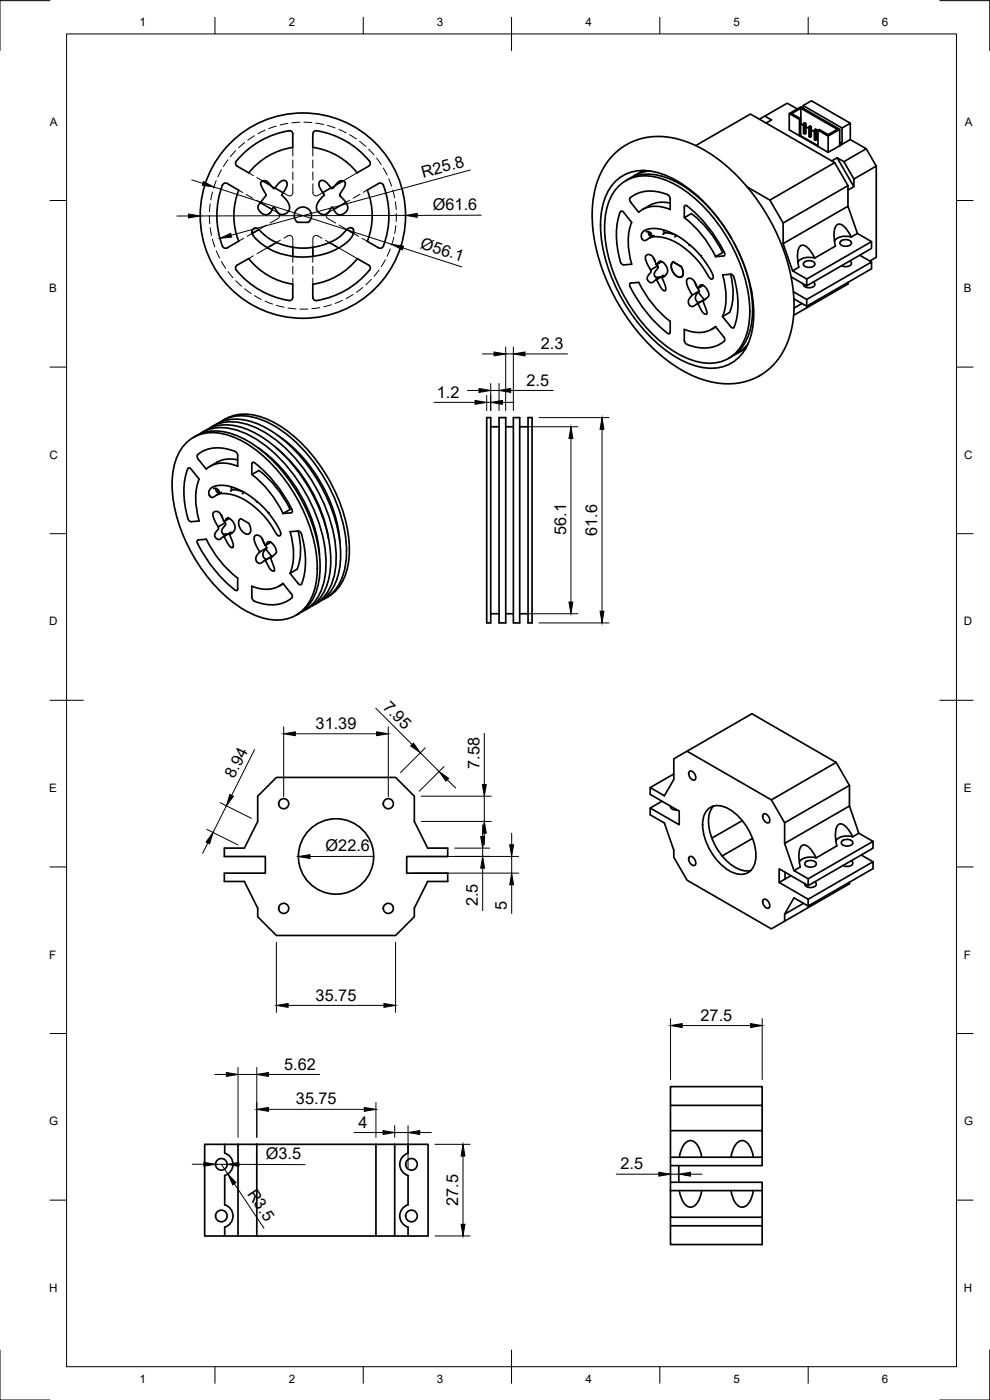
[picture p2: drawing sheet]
<svg xmlns="http://www.w3.org/2000/svg" width="297mm" height="420mm" viewBox="0 0 297 420" stroke-linecap="round" stroke-linejoin="round" font-family="sans-serif">
<defs><g id="words">
<g font-size="4.9">
<text x="127" y="53.3" transform="rotate(-15 127 53.3)">R25.8</text>
<text x="129.9" y="63.1">Ø61.6</text>
<text x="125.9" y="74.4" transform="rotate(18 125.9 74.4)">Ø56.1</text>
<text x="162.3" y="104.8">2.3</text>
<text x="131.1" y="119.4">1.2</text>
<text x="158" y="115.7">2.5</text>
<text x="169.8" y="160.5" transform="rotate(-90 169.8 160.5)">56.1</text>
<text x="179.2" y="160.9" transform="rotate(-90 179.2 160.9)">61.6</text>
<text x="114.6" y="212.3" transform="rotate(45 114.6 212.3)">7.95</text>
<text x="94.7" y="218.8">31.39</text>
<text x="70.3" y="233.8" transform="rotate(-63 70.3 233.8)">8.94</text>
<text x="143.8" y="230.8" transform="rotate(-90 143.8 230.8)">7.58</text>
<text x="97.7" y="255.5">Ø22.6</text>
<text x="143.4" y="272" transform="rotate(-90 143.4 272)">2.5</text>
<text x="152.1" y="273" transform="rotate(-90 152.1 273)">5</text>
<text x="94.7" y="300.3">35.75</text>
<text x="210.2" y="306.3">27.5</text>
<text x="85.2" y="321">5.62</text>
<text x="88.8" y="331.5">35.75</text>
<text x="107.5" y="338.5">4</text>
<text x="79.7" y="347.9">Ø3.5</text>
<text x="186.2" y="350.9">2.5</text>
<text x="74" y="358.2" transform="rotate(56 74 358.2)">R3.5</text>
<text x="137.5" y="361.9" transform="rotate(-90 137.5 361.9)">27.5</text>
</g>
<g font-size="3.5">
<text x="41.9" y="7.7">1</text>
<text x="86.6" y="7.7">2</text>
<text x="131.1" y="7.7">3</text>
<text x="175.7" y="7.7">4</text>
<text x="220.1" y="7.7">5</text>
<text x="264.6" y="7.7">6</text>
<text x="15" y="37.7">A</text>
<text x="289.5" y="37.7">A</text>
<text x="14.7" y="87.7">B</text>
<text x="289.2" y="87.7">B</text>
<text x="14.8" y="137.7">C</text>
<text x="289.3" y="137.7">C</text>
<text x="14.7" y="187.7">D</text>
<text x="289.2" y="187.7">D</text>
<text x="14.7" y="237.7">E</text>
<text x="289.2" y="237.7">E</text>
<text x="14.7" y="287.7">F</text>
<text x="289.2" y="287.7">F</text>
<text x="14.8" y="337.7">G</text>
<text x="289.3" y="337.7">G</text>
<text x="14.7" y="387.7">H</text>
<text x="289.2" y="387.7">H</text>
<text x="41.9" y="415.2">1</text>
<text x="86.6" y="415.2">2</text>
<text x="131.1" y="415.2">3</text>
<text x="175.7" y="415.2">4</text>
<text x="220.1" y="415.2">5</text>
<text x="264.6" y="415.2">6</text>
</g>
</g></defs>
<!-- layer: Visible -->
<g fill="none" stroke="#000" stroke-width=".51">
<path d="M94.2 39.5l.3-.2a23.9 23.9 0 0 1 16.6 9.6l-.1 .6-.4 .4-3.4 2a20.8 20.8 0 0 0-13.3-7.7v-4zM227.9 35.8l1.6-1 2 1.2-1.6 .9M236.8 34.1v4.9l3.1 1.7v-4.8M239.2 32.7l-3-1.7-6.7 3.8M240.3 32.5l-.1 7.8-.3 .4 5.5 3.3v-.2l-5.5-3.2M240.3 37.2h-.1M240.3 37.2l.8 .5M241 32.5v-.8l11.6 6.7v4.9l2.5-1.4v-4.9l-2.5 1.4M241 31.7l2.5-1.5 11.6 6.8M241.1 37.1l.3-.1v.3zM241.1 37.1v2.9l.3 .2 .4-.2v-2.9M241.3 37l.5 .1-.4 .2"/>
<path d="M241.4 37.3v2.9M241.6 37h-.2M241.8 38.1l.9 .5M242.7 38l.2-.1 .2 .3zM242.7 38v3l.4 .2 .3-.2v-3M242.9 37.9l.5 .1-.3 .2M243.1 38.2v3M243.2 37.9l-.1 .1M243.4 39l.9 .5M244.3 39l.4-.1v.3zM244.3 39v2.9l.4 .2 .3-.2v-2.9M244.6 38.8l.4 .2-.3 .2"/>
<path d="M244.7 39.2v2.9M244.8 38.8l-.1 .1M245 39.9l.4 .3M245.4 39.1v4.9l3.1 1.7M251.9 38.8l-3.4 2v4.9l3.4-2M72.7 46.4a24.3 24.3 0 0 1 14.6-7.1l.4 .4 .2 .5v4a20.8 20.8 0 0 0-13.3 7.7l-3.8-2.4-.1-.6 .2-.5zM78.3 54.7l.8-.4 .8 .1 1.7 1.7a.65 .65 0 0 0 .8 .4 .65 .65 0 0 0 .5-.6l1.7-1.6 .8-.2 .5 .4 .2 .6-.1 .8-1.1 2.1a.58 .58 0 0 0-.3 .6 .58 .58 0 0 0 .4 .5l1.1 1.2 .7 1.4v1.1l-.7 1-1.1 .6-1.1-.1-.6-.5-.9-1.5-.3-.1-.9 1.5-.7 .6-.9 .2-1-.4-.9-.9-.3-1.2 .3-.7 2.2-2.7-1.5-2.9zM78.8 54.3l2.5 1.5M82.4 56.4l2.5 1.4M95.9 54.5l.7-.4 .7 .2 2 2a.44 .44 0 0 0 .5 .3 .44 .44 0 0 0 .4-.5l1.8-1.8h1l.5 .5-.1 1.1-1.5 2.7 1.5 1.7 .8 1.2 .1 1.3-.6 1-1.2 .6-1.1-.1-.7-.5-1.1-1.6-1.6 2-1 .2-.9-.3-1-1-.1-1.1 .6-1.5 1-1.2a.8 .8 0 0 0 .6-1l-1.4-2.4-.1-.9zM99.4 56.3l-2.5 1.5M102.9 54.3l-2.3 1.4"/>
<path d="M110.2 57a20.8 20.8 0 0 1 0 15.4M115 55.6a25.8 25.8 0 0 1 0 18.2M115 55.6l-.3-.5-.8-.1-3.7 2M184.1 46.4l2-1.7 2.7-1.7 2.8-1.2 2.2-.5 3-.3h2.5l3 .5 3 .8 2.9 1.1 3.2 1.7 3.1 2 3.3 2.5 5.6 5.6 4.9 6.4 4.1 7.1 1.9 4.1 1.3 3.8 2 7.6 .7 7-.2 3.2-.4 3.5-.7 2.7-1 2.8-1.3 2.6-1.6 2.3-1.8 1.9-2 1.7-3.7 2-2.2 .7-3 .5-4.9-.1-3-.6-2.9-.9-2.6-1.1-3.8-2.2-5.1-3.7-5-4.9-4.7-5.9-3.6-5.8-3.6-7.8-2.2-6.8-.7-3.8-.5-3.7-.1-4.1 .1-2.8 1-5 .8-2.5 1.3-2.7 1.6-2.4zM184.6 54.5a12.5 12.5 0 0 1 13-2.6 39.2 39.2 0 0 1 19.4 15.7 47.4 47.4 0 0 1 9.1 28.6 15.4 15.4 0 0 1-6.7 12.8 14.3 14.3 0 0 1-12.5 .2 43.1 43.1 0 0 1-20-19 45.3 45.3 0 0 1-6.6-24.8 17.2 17.2 0 0 1 4.3-10.9zM186 55.5a12 12 0 0 1 11.7-2.1 35.5 35.5 0 0 1 17.8 13.9 45.4 45.4 0 0 1 9.4 28.3 14.2 14.2 0 0 1-6.9 12.3 14.7 14.7 0 0 1-12.9-.9 45.4 45.4 0 0 1-19.9-22.2 36.5 36.5 0 0 1-3.1-22.4 13.9 13.9 0 0 1 3.9-6.9zM187.8 54.2a13.7 13.7 0 0 1 13.6-.3 41.9 41.9 0 0 1 18.1 17.7M189.1 59.4a10.7 10.7 0 0 1 11.6-.7l.4 1v3.2a8.7 8.7 0 0 0-9.5 .8l-2.5-3.2-.2-.8zM192.4 51.2l-.3 .5M193.1 51.2l-.5 .2M193.3 51.2l-2.9 1.5M194.9 51.3a10.7 10.7 0 0 0-5.3 1.9"/>
<path d="M207.1 57.3l2.5 1.8M208.7 43.7l16.5-9.5 25.2 14.6 4 6.9v6.2M248.5 40.8l-3.1-1.7 .4-.2 2.7 1.5 2.7-1.6-10.9-6.3-2.8 1.6 2.7 1.5-.3 .3-3.1-1.8 3.5-2 11.6 6.7v4.9M249.6 48.3l1.6-.9 5 8.6-1.8 1M250.4 48.8l-19.4 11.2-6.8-3.9M251.2 47.4l2 1.1 3 5.2v2.3M251.9 42.7l.7 .4-.7 .6M252.6 43.1l-.7 .4v.2M254.4 55.7l-19.4 11.2-4-6.9M255.1 41.9l4.8 2.7-6.7 3.9M256.2 53.7l6.7-3.9v27.4l-1.9 1.1M259.9 44.6l3 5.2"/>
<path d="M68.2 74.4l-.6 .1-.5-.2a23.8 23.8 0 0 1 0-19.2l.8-.1 3.7 2.1a20.8 20.8 0 0 0 0 15.3l-3.4 2M71 79.7l3.6-2.1a20.8 20.8 0 0 0 13.3 7.7l-.1 4.2-.5 .6a23.9 23.9 0 0 1-16.6-9.6zM76 68.7l.5-.3 .8 .3 3.1 2.6 2.9 1.6 3.9 1.2 3.1 .4 4.1-.4 4.1-1.2 2.9-1.4 2.8-2.7 .8-.5 .5 .1 .4 .3 .2 .9-.4 1.3-1.2 1.4-2.3 1.8-2 1.1-2.6 1-2.6 .6-5.1 .3-5.5-.9-3.8-1.6-2.4-1.7-2-1.8-.6-1.2v-.6zM77.6 68.9l-2 1.2M78.1 60.8l3.6 2.1M83 72.8l-2.8 1.6M83.5 63.9l.1 .1M87.9 74.2v2.7M92.5 66.7a2.59 2.59 0 0 0 .3-3.8 2.59 2.59 0 0 0-3.8 0 2.59 2.59 0 0 0 .2 3.8h3.3M93.9 74.2v2.7M98.5 63.8l-.4 .3M98.8 72.8l2.8 1.6"/>
<path d="M103.8 60.7l-3.7 2.1M104.1 68.9l1.9 1.1M110.2 72.4l3.4 2M115 73.9l-.6 .5h-.8M189.5 66.7l-2.4-3-.7-.4a19.2 19.2 0 0 0-.9 12.4l.6 2.8 .4 .7 .6 .3 2.4-.2a19.6 19.6 0 0 1 0-12.6M192.9 69.6l.7-.5 1.3-.4h3l3.2 1 3.1 1.7 3.7 2.9 2.5 2.6 3.1 4.7 .5 1.3-.1 .7-.5 .2-.4-.3-2.7-4.1-2-2.4-4.3-3.6-3.2-1.6-3-.7h-2.2l-1.8 1-.6 .1-.5-.4-.3-.8 .1-.7zM193.9 69.6l.5-.1 .7 .4 .4 .6-.1 .6M194.5 69.5l.3 1 .7 .5M195 69.7l.2 1.2M196.1 77.4l.1 .3M196.2 77.7l.4 .8M196.2 70.7l-1.4 .8"/>
<path d="M196.2 77.6v.1M197.3 79.8l.2 .5-1.1 1.4-.1 .8 .5 .7 1.5-.1M197.6 78.8l-.7 .6-.7-1.9-.9-1-.9-.1-.6 .4-.2 .6 .2 .8 1.4 2.8 2.1-1.2M198.2 78.4l-.6 .4 .7-.4 .7 .4 .9 1.1 .4 1.1-.3 1.2-1.4 1.1M198.6 78.5l-1.5 .9 .2 .4M199 69l.2 .6-.2 .7 .7-.5 3.1 .7M201.1 61a8.4 8.4 0 0 0-6.2 .6l-2.1 1.3M201.9 78.7l.2-.1 2.3 1.4M202 78.6l2.4 1.3a2.36 2.36 0 0 1 0 3.3 3.2 3.2 0 0 1-3-3.7l.6-.9M202 78.7a2.49 2.49 0 0 0 .5 3.7l.3 .3a1.23 1.23 0 0 0 1.7 .3 1.23 1.23 0 0 0 .4-1.6l-.6-1.4M202.9 70.6l-.4 .5M205.3 65.3a32.8 32.8 0 0 1 9.4 11.7"/>
<path d="M206.9 73.4l-.2 .2 .2-.1M207.4 64.1l-2.1 1.2v-3.2l.2-.4 .3-.1a37.8 37.8 0 0 1 11.7 14.6l-.4 .6-2.4 .2M207.5 64.1a32.8 32.8 0 0 1 9.3 11.7M216.8 75.8l-2.1 1.2M220.3 73a39.7 39.7 0 0 1 5.2 24.2 13.4 13.4 0 0 1-6.1 9.9M235 66.9v6.2M241.2 78.8a2.28 2.28 0 0 1 3.3 .3 1.51 1.51 0 0 1-2 1.1 1.05 1.05 0 0 1-1.1-.3 1.05 1.05 0 0 1-.2-1.1zM250.6 73.9l-6.2 3.6M252.2 72.5a2.28 2.28 0 0 1 3.3 .3 1.51 1.51 0 0 1-2 1.1 1.05 1.05 0 0 1-1.2-.3 1.05 1.05 0 0 1-.1-1.1zM255 78.3a.75 .75 0 0 1 .5 .7 .75 .75 0 0 1-.5 .7l-1 .3-1.5-.3M255.4 71.1l1.9-1 4.2 2.4-19.5 11.2-4.2-2.4 1.9-1.1a8.2 8.2 0 0 1 .3-6.2 1.45 1.45 0 0 1 2.3 .3l1.1 1.3 1 1.9a4.7 4.7 0 0 0-5 1.2M255.4 71.1a4.7 4.7 0 0 0-5 1.2"/>
<path d="M255.4 71.1l-1.1-1.9a2.79 2.79 0 0 0-3-1.8 5.7 5.7 0 0 0-.9 5.4l.3 1.1M257.3 70.1l-2.9-8.2-19.4 11.2 2.8 8.2M258 76.6l3.5 2M261.5 72.5v2l-19.5 11.3v-2.1M95 90.2a24.7 24.7 0 0 0 16.1-9.7l-.3-.8-3.6-2.1a20.8 20.8 0 0 1-13.3 7.7v4.2l.6 .6 .5 .1M189.3 85l2.4-.2a32.7 32.7 0 0 0 9.4 11.6M189.3 84.9l-.4 .4a31.5 31.5 0 0 0 6.5 10.2l2.9 2.8 2.4 1.9 .3-.1 .1-.4v-3.3M195.2 81l.2 .5-1.2 1.7 .1 .9 .5 .5 .6 .3 1.5-1M196.8 83.2l.6 .4M199.1 82.7l-2.2 1.2 1.5 2.5 .9 .9 .4-.2 .1-.7-1.2-3.1 .9-.5M199.2 82.9l-.1-.2-2.3 1.2M204.8 82.8l-.4 .3"/>
<path d="M205.3 98.9a8.7 8.7 0 0 0 9.4-.9l2.6 3.3 .2 .7a9.4 9.4 0 0 1-10.2 1.8 2.28 2.28 0 0 1-1.7-.9l-.3-.8zM207.7 88.6l-.8 .9-.4 .9 .2 .9 .6 .6h.7l3.5-2M208.4 84.5l.7 1.5M209.3 86.6l.5 .7M209.5 87.7l-.7 1-.2 .8 .4 .9 .8 .4M209.8 87.3l-.3 .4 1.8 2.2h.2M209.8 87.3l-2.1 1.3-1.6-3.2-.1-1.1 .3-.6 .8-.2 .8 .4 1.5 2.7 .7-1h.8l.9 .7 .7 1.4 .2 .7-.2 .6-1.6 1.4 1.1 3v.8h-.5l-.7-.5-1.4-2.6M211 85.6l-1.6 1M211.3 89.9l-2.2 1.3M214.8 98.1l-1.3 .7M216.8 82.5l2.4-.2 .6 .3a22.8 22.8 0 0 1 .4 15.7l-.8-.1-2.6-3.2M216.8 82.5a19.5 19.5 0 0 1 0 12.5"/>
<path d="M218.9 93.8l-2.1 1.2M219.2 82.3a18.8 18.8 0 0 1-.3 11.5M225.4 86.7l.2 2.6M237.4 83.1l4.6 2.7M238 87.5l4 2.4M238.2 89.7l3.8 2.2 19.5-11.2v-2.1l-19.5 11.3v2M240.6 91.1l-2.4 1.4M244 84.6a.85 .85 0 0 1 .5 1.1 .85 .85 0 0 1-1 .6 1.69 1.69 0 0 1-2.4-1.1M254.4 84.8v.4l-16.3 9.4M219.4 107.1l-.8 .5M223.5 104.9h-.4M223.7 104.6l-.3 .1"/>
<path d="M223.8 104.4l-2.6 1.7M224.5 103.1a10.6 10.6 0 0 1-4.2 3.4M56.3 132.5a12 12 0 0 1 11.6-2.1 35.5 35.5 0 0 1 17.9 14 45.4 45.4 0 0 1 9.3 28.3 14.2 14.2 0 0 1-6.9 12.3 14.7 14.7 0 0 1-12.9-.9 45.4 45.4 0 0 1-19.8-22.3 36.5 36.5 0 0 1-3.2-22.4 13.9 13.9 0 0 1 4-6.9zM58 131.3a13.1 13.1 0 0 1 12.9-.6 41.9 41.9 0 0 1 20 20.1 38.1 38.1 0 0 1 4.6 24.7 12.8 12.8 0 0 1-6.7 9.2M59.3 136.5a10.7 10.7 0 0 1 11.6-.7l.4 .7v3.4a8.7 8.7 0 0 0-9.4 .9l-2.4-3-.4-.8 .2-.5M59.8 130.3a13.1 13.1 0 0 1 12.6-.7 41 41 0 0 1 19 18 42.8 42.8 0 0 1 6.3 23.8 14 14 0 0 1-7.2 12.2M60.6 129.8a13.4 13.4 0 0 1 13.5-1 41.9 41.9 0 0 1 20 20.2 38.1 38.1 0 0 1 4.6 24.6 13.1 13.1 0 0 1-5.8 8.7M62.9 128.5a13.2 13.2 0 0 1 12.7-.7 41 41 0 0 1 18.9 18 42.8 42.8 0 0 1 6.3 23.8 14.1 14.1 0 0 1-7.1 12.2M63.7 128a13.3 13.3 0 0 1 13.4-.9 41.9 41.9 0 0 1 19.9 20.1 38.1 38.1 0 0 1 4.6 24.7 13.1 13.1 0 0 1-5.8 8.7M65.9 126.8a13.1 13.1 0 0 1 12.7-.8 41 41 0 0 1 19 18 42.8 42.8 0 0 1 6.3 23.9 14 14 0 0 1-7.2 12.1M66.8 126.2a13.2 13.2 0 0 1 12.9-.6 41.9 41.9 0 0 1 20 20.1 38.1 38.1 0 0 1 4.6 24.7 13.1 13.1 0 0 1-5.8 8.7M71.3 138a8.4 8.4 0 0 0-6.2 .7l-2.1 1.3"/>
<path d="M76.4 138.9a39.8 39.8 0 0 1 11.3 14.4l-.3 .6M76.4 138.9l-.4-.2-.4 .3-.1 3.4 2.2-1.2a32.8 32.8 0 0 1 9.4 11.7M77.4 134.4a44.6 44.6 0 0 1 18.4 31.9M82.9 134.4a45.8 45.8 0 0 1 15.7 27.2M83.5 130.8a44.6 44.6 0 0 1 18.5 32M146 125.3h1.2v61.6h-1.2zM147.2 128.1h2.5M149.7 125.3h2v61.6h-2zM151.7 128.1h2.3M154 125.3h1.9v61.6h-1.9zM155.9 128.1h2.5M158.4 125.3h1.2v61.6h-1.2z"/>
<path d="M59.8 156.4a19.6 19.6 0 0 1 0-12.6l-2.6-3.2-.6-.2a19.2 19.2 0 0 0-.9 12.3l.7 2.9 .4 .7 .6 .3 2.4-.2M63.3 146.5l1.7-.7 2.8-.1 3 .9 3.6 1.8 3.6 2.8 2.4 2.6 3.2 4.7 .6 1.4-.1 .7-.5 .2-.4-.3-3.7-5.4-2.7-2.6-2.6-2-3-1.6-3.1-.7h-2.1l-2.2 1.1-.5-.1-.7-1.1 .2-.9zM64.1 146.6h.7l.6 .4 .4 .7-.2 .5M64.7 146.6l.3 1 .7 .5M65.3 146.8l.2 1.2M65.4 158.1l.2 .6-1.1 1.6 .1 .9 .6 .6 .6 .1 1.4-.9M66.3 154.5l.1 .2M66.4 154.7l.4 .9M66.4 154.7h.1M66.4 147.7l-1.4 .9M67.3 156.4l.3 .5M67.6 156.9l.1 .5-1 1.4-.1 .9 .4 .6 1.5-.1"/>
<path d="M67.8 155.9l-.6 .6-.7-1.6-.8-1.1-.7-.3-.9 .3-.2 1.2 1.5 3.1 2.2-1.2M68.4 155.5l-.6 .4 .7-.4 .9 .5 .8 1 .3 1.3-.4 1.2-1.3 .9M68.8 155.6l-1.5 .9M69.2 146.1l.3 .8-.3 .4 .8-.4 3 .7M69.3 159.8l-2.1 1.2 1.3 2.4 1 1 .4-.2 .1-.7-1.2-3.1 .9-.5M71.9 155.9l.3-.2 2.4 1.3a2.36 2.36 0 0 1 0 3.2 3.2 3.2 0 0 1-3-3.6zM73.2 147.7l-.5 .5M75.6 142.4a32.8 32.8 0 0 1 9.3 11.7M77.1 150.5l-.1 .1 .2-.1M87 152.9l-2.1 1.2 2.4-.2M87.1 159.6a19.5 19.5 0 0 1-.1 12.5M89.4 159.3a18.8 18.8 0 0 1-.3 11.5"/>
<path d="M89.5 159.3l.6 .3a22.8 22.8 0 0 1 .3 15.8h-.5l-.4-.3M89.5 159.4l-2.5 .2M59.3 162.1l2.6-.3a32.7 32.7 0 0 0 9.4 11.7v3.5l-.4 .2a37.4 37.4 0 0 1-11.8-14.6zM67 160.3l.6 .4M69.5 160l-.3-.2-2.1 1.2M75.5 175.9l.1 3.3 .2 .8a2.21 2.21 0 0 0 1.8 .9 9.4 9.4 0 0 0 10.1-1.8l-.3-1M75.6 175.9a8.7 8.7 0 0 0 9.3-.8l2.4 3M78.6 161.6l.7 1.5M79.6 163.6l.5 .8M79.7 164.8l-.7 1.1-.1 .8 .3 .7 .9 .5M80.1 164.4l-.4 .4 1.8 2.2h.2l-3.2 1.9-.7 .2-.8-.6-.2-.9 .2-.9 .9-1M80.1 164.4l-2.2 1.3-1.6-3.4-.1-1 .3-.5 .8-.2 .9 .5 1.4 2.5 .7-.9h.9l.8 .7 .7 1.3 .1 1.3-1.6 1.5 1 2.8 .1 1-.5 .1-.6-.5-1.6-2.8"/>
<path d="M81.3 162.7l-1.6 .9M81.5 167l-2.2 1.3M85 175.2l-1.2 .7M87 172.1l2.5 3M89.1 170.8l-2.1 1.3M98.4 179.1l-.8 .5M92.8 182.3l-1.4 .8M95.8 180.6l-1.3 .8M147.2 184.2h2.5M151.7 184.2h2.3M155.9 184.2h2.5M82.9 233.3h35.8l5.6 5.7v7.5l4 8h6v2.5h-12.3v5h12.3v2.5h-6l-4 8v2.6l-5.6 5.7h-35.8l-5.6-5.7v-2.6l-4-8h-6v-2.5h12.3v-5h-12.3v-2.5h6l4-8v-7.5z"/>
<path d="M195.1 236.4v2l8.7 5v4.1l-8.7-5M202.2 232.3l-7.1 4.1 4.2 2.4 2.9-4.9v-6.2l23.4-13.5 25.3 14.6 4 6.9v6.2M206.1 225.4l25.3 14.7 19.5-11.3M206.8 231.5a1.69 1.69 0 0 1 1.9 2.2 .92 .92 0 0 1-.9 .4 .92 .92 0 0 1-.7-.7l-.5-1.3zM254.9 235.7l-19.5 11.2-4-6.8M198.6 240.5l-3.5 2v2l4.2 2.5 2.9 8.2v2.1l3.9 6.9 25.3 14.6 4-2.3M201.2 241.9a1.5 1.5 0 0 0 2 1.2M206.8 257.2a1.69 1.69 0 0 1 1.9 2.2 .92 .92 0 0 1-.9 .3 .92 .92 0 0 1-.7-.7l-.5-1.2zM212.5 242.8a5.1 5.1 0 0 1 6.3 0 17.3 17.3 0 0 1 7.9 15.1 4.5 4.5 0 0 1-6.8 4 17 17 0 0 1-9-15.6 5.5 5.5 0 0 1 1.6-3.5zM214.1 241.9a8.2 8.2 0 0 0-1.2 7.6 17.1 17.1 0 0 0 8.9 11.4 5.6 5.6 0 0 0 3.5 .4M222.7 246.3l-9.1 5.2M225.8 251.6l-9.1 5.3"/>
<path d="M229 244.4a1.69 1.69 0 0 1 1.9 2.2 .92 .92 0 0 1-.9 .3 .92 .92 0 0 1-.7-.7l-.5-1.2zM235.4 246.9v6.2M241.6 258.8a2.28 2.28 0 0 1 3.3 .3 1.51 1.51 0 0 1-2 1.1 1.05 1.05 0 0 1-1.1-.3 1.05 1.05 0 0 1-.2-1.1zM250.8 252.3a4.6 4.6 0 0 1 5-1.2l-1-1.8a2.79 2.79 0 0 0-3.1-1.9 5.7 5.7 0 0 0-.8 5.4l.2 1.1M251.1 253.9l-6.2 3.6M252.6 252.5a2.28 2.28 0 0 1 3.3 .3 1.51 1.51 0 0 1-2 1.1 1.05 1.05 0 0 1-1.1-.3 1.05 1.05 0 0 1-.2-1.1zM255.4 258.3a.75 .75 0 0 1 .5 .7 .75 .75 0 0 1-.5 .7l-1 .3-1.5-.3M255.8 251.1l1.9-1 4.2 2.4-19.4 11.2-4.3-2.4 1.9-1.1a8.2 8.2 0 0 1 .3-6.2 1.45 1.45 0 0 1 2.3 .3l1.1 1.3 1.1 1.9a4.7 4.7 0 0 0-5.1 1.2M257.7 250.1l-2.8-8.2-19.5 11.2 2.8 8.2M258.4 256.6l3.5 2M261.9 252.5v2.1l-19.4 11.2v-2.1M229 270a1.69 1.69 0 0 1 1.9 2.2 .92 .92 0 0 1-.9 .4 .92 .92 0 0 1-.7-.7l-.5-1.3z"/>
<path d="M233.8 264.8l8.7 5.1M235.5 263.8l-1.7 1v-4l8.7 5M235.5 261.8v2M237.3 262.8l-1.8 1M241.1 271.1l-5.7 3.3 2.8-4.9 4.3 2.4 19.4-11.2v-2.1l-19.4 11.3v2M244.4 264.6a.85 .85 0 0 1 .5 1.1 .85 .85 0 0 1-1 .6 1.69 1.69 0 0 1-2.4-1.1M254.9 264.8v.4l-19.5 11.3v-2.1M201.2 331.7v7.6M228.7 331.7h-27.5v-5.6h27.5v13.2M67.4 343.4h4M77 343.4v27.5h-5.6v-27.5h47M112.8 343.4v27.5h-35.8"/>
<path d="M118.4 343.4v27.5h-5.6M118.4 343.4h4M122.4 346.1v-2.7h6v27.5h-6v-2.6M122.4 352.8v8.8M122.5 346.1a3.5 3.5 0 0 0-2.5 3.3 3.5 3.5 0 0 0 2.5 3.4M201.2 357.3v8h27.5v-8M201.2 347.3v-8h27.5v8M201.2 357.3v-2.5h27.5v2.5M201.2 347.3v2.5h27.5v-2.5M201.2 357.3h27.5M201.2 347.3h27.5M201.2 349.8v5"/>
<path d="M203.7 349.8v5M203.8 357.3l.5 2a3.3 3.3 0 0 0 3.5 2.9 5.6 5.6 0 0 0 2.7-4.9M203.8 347.3l.5-2a3.3 3.3 0 0 1 3.5-2.9 5.6 5.6 0 0 1 2.7 4.9M219.3 357.3l.5 2a3.3 3.3 0 0 0 3.5 2.9 5.6 5.6 0 0 0 2.7-4.9M219.3 347.3l.5-2a3.3 3.3 0 0 1 3.5-2.9 5.6 5.6 0 0 1 2.7 4.9M67.4 361.6a3.5 3.5 0 0 1 2.5 3.3 3.5 3.5 0 0 1-2.5 3.4v2.6h-6v-27.5h6v2.7a3.5 3.5 0 0 1 2.5 3.3 3.5 3.5 0 0 1-2.5 3.4v8.8M67.4 370.9h4M118.4 370.9h4M122.5 361.6a3.5 3.5 0 0 0-2.5 3.3 3.5 3.5 0 0 0 2.5 3.4M201.2 365.3v2.6h27.5M228.7 365.3v8.2h-27.5v-5.6"/>
<circle cx="90.9" cy="64.7" r="30.8"/>
<circle cx="85.1" cy="241.2" r="1.51"/>
<circle cx="100.8" cy="257" r="11.3"/>
<circle cx="116.5" cy="241.2" r="1.51"/>
<circle cx="85.1" cy="272.6" r="1.51"/>
<circle cx="116.5" cy="272.6" r="1.51"/>
<circle cx="66.4" cy="349.4" r="1.75"/>
<circle cx="123.5" cy="349.4" r="1.75"/>
<circle cx="66.4" cy="364.9" r="1.75"/>
<circle cx="123.5" cy="364.9" r="1.75"/>
</g>
<!-- layer: Hidden -->
<g fill="none" stroke="#000" stroke-width=".3">
<path d="M79.5 39.1l-2.1 1.1M82.9 37.8l-2.3 .8M86.4 37l-2.4 .5M90 36.7l-2.4 .2M91.2 36.7l2.4 .1M94.7 36.9l2.4 .5M98.3 37.7l2.2 .7M101.7 38.8l2.1 1.1M63.8 57.6l-.6 2.4M64.9 54.2l-.8 2.3M66.4 51l-1.1 2.1M68.4 48l-1.4 2"/>
<path d="M70.7 45.2l-1.6 1.8M71.6 57.1l1.2 .7M73.4 42.8l-1.8 1.6M73.9 58.4l2 1.1M74.6 51.9l1.5 .8M76.3 40.7l-2 1.4M77.1 53.3l1.7 1M81.3 55.8l1.1 .6M87.8 44.2l.1 2.6M87.9 55.2v2.6a1 1 0 0 1-1.5 .9l-1.5-.9M87.9 48v2.4M87.9 51.6v2.4"/>
<path d="M93.9 44.2v2.6M93.9 48v2.4M93.9 51.6v2.4M93.9 55.2v2.6a1 1 0 0 0 1.5 .9l1.5-.9M100.6 55.7l-1.2 .6M104.9 40.4l2 1.3M107.2 51.9l-4.3 2.4M107.9 42.4l1.8 1.5M108 58.3l-2.1 1.2M110.2 57l-1.2 .7M110.6 44.8l1.6 1.7M113 47.5l1.4 1.9"/>
<path d="M115 50.4l1.1 2.1M116.6 53.6l.9 2.3M117.9 57l.5 2.4M62.8 64.7l.1 2.4M63.1 68.3l.4 2.4M63.1 61.2l-.2 2.3M63.8 71.8l.7 2.3M64.9 75.3l1 2.1M66.4 78.5l1.3 2M73.1 71.5l-1.5 .9M75.6 70.1l-1.5 .8M76 76.8l-1.4 .8"/>
<path d="M76.9 60.1l1.2 .7M80 67.5l-2.4 1.4M80.2 74.4l-3.1 1.8M81.7 62.9l1.8 1M83.6 64.1a1 1 0 0 1-.2 1.5l-2.4 1.4M84.1 72.1l-1.1 .7M85.2 71.5l1.2-.7a.98 .98 0 0 1 1.5 .8v2.6M87.9 76.9v1.8M87.9 79.9v2.4M93.9 79.9v2.4M93.9 76.9v1.8M96.6 71.5l-1.2-.7a1 1 0 0 0-1.5 .8v2.6"/>
<path d="M97.6 72.1l1.2 .7M98.1 64.2a1.01 1.01 0 0 0 .3 1.4l2.3 1.4M100.1 62.8l-1.6 1M101.6 74.4l5.6 3.2M101.7 67.5l2.4 1.4M104.9 60.1l-1.1 .6M106 70l1.6 .9M108.6 71.5l1.6 .9M115.6 78l-1.2 2M117.1 74.7l-.9 2.2M118.2 71.2l-.7 2.4M118.6 60.5l.3 2.4"/>
<path d="M118.8 67.7l-.4 2.4M118.9 64.1v2.4M68.4 81.5l1.5 1.9M70.7 84.2l1.8 1.7M73.4 86.7l1.9 1.4M76.3 88.7l2.1 1.2M79.5 90.4l2.3 .8M82.9 91.6l2.3 .6M86.4 92.4l2.4 .3M87.9 83.5l-.1 1.8M92.4 92.8h-2.4M93.9 83.5v1.8"/>
<path d="M95.9 92.3l-2.3 .3M99.4 91.4l-2.3 .7M102.8 90.1l-2.2 1M105.9 88.4l-2 1.2M108.8 86.3l-1.9 1.4M111.4 83.8l-1.7 1.7M113.7 81l-1.5 1.9"/>
</g>
<!-- layer: Visible -->
<g fill="#000">
<circle cx="210.2" cy="76.8" r=".25"/>
<circle cx="80.4" cy="153.8" r=".25"/>
</g>
<!-- layer: BORDER -->
<g fill="none" stroke="#000" stroke-width=".3">
<path d="M15 .2h-15v15M20 10.2h267v400h-267zM64.5 5.2v5M109 5.2v5M153.5 5.2v10M198 5.2v5M242.5 5.2v5M282 .2h15v15M15 60.2h5M287 60.2h5M15 110.2h5M287 110.2h5"/>
<path d="M15 160.2h5M287 160.2h5M15 210.2h10M282 210.2h10M15 260.2h5M287 260.2h5M15 310.2h5M287 310.2h5M15 360.2h5M287 360.2h5M0 405.2v15h15M64.5 410.2v5"/>
<path d="M109 410.2v5M153.5 405.2v10M198 410.2v5M242.5 410.2v5M297 405.2v15h-15"/>
</g>
<!-- layer: FD_Dimensions -->
<g fill="none" stroke="#000" stroke-width=".3">
<path d="M57.5 54l3.4 1M64.2 56.1l53.4 17.2M141.1 51l-71.7 19.6M56.6 64.8h-3.5M120.9 74.4l17.6 5.7M121.7 64.6l-61.6 .2M144.4 64.6h-19.2M140.2 117.2h3.5M144.7 106.2h3.5M146 118.7v4.5M147.2 115.1v8.1M147.2 117.2h2.5"/>
<path d="M149.7 115.1v8.1M151.7 104.1v19.1M151.7 106.2h2.3M153.2 117.2h12.8M154 104.1v19.1M157.5 106.2h12.8M130.2 120.8h12.3M146 120.8h1.2M150.7 120.8h3.5M158 128.1h15.4M161.7 125.3h21M171.3 131.6v49.1"/>
<path d="M180.6 128.8v54.6M158 184.2h15.4M161.7 186.9h21M85.1 218.1v21M112.8 212.6l10.8 10.8M116.5 218.1v21M76.4 225l-6.9 13.7M88.6 220.2h24.4M126.1 225.9l5.6 5.6M126.4 239h21M127.6 224.4l-7.4 7.5M133.2 230.1l-7.4 7.4"/>
<path d="M134.2 234l2.5 2.5M145.3 220.1v15.4M145.3 239v7.5M62 248.9l9.4 4.7M62.4 253l-1.6 3.1M66 240.9l9.4 4.7M67.9 241.9l-4 7.9M112.2 257h-19.2M124.1 257h31.5M126.4 246.5h21M136.4 254.5h10.5M144.8 247.5v3.5"/>
<path d="M144.8 254.5v2.5M145.3 250v3.5M153.5 250v3.5M153.5 257v5M124.1 262h31.5M144.8 260.5v12.8M153.5 265.5v8.7M82.9 282.8v21M118.7 282.8v21M86.4 301.7h28.8M201.2 305.7v18.3M204.7 307.8h20.5"/>
<path d="M228.7 305.7v18.3M64.4 322.5h3.5M71.4 320.4v20.9M71.4 322.5h5.6M77 320.4v20.9M80.6 332.9h28.7M80.6 322.5h15.3M106.2 339.9h8.7M112.8 330.8v10.5M118.4 337.8v3.5M118.4 339.9h4M122.4 337.8v12.9"/>
<path d="M125.9 339.9h3.5M57.7 349.4h3.5M64.7 349.4h3.5M66.4 349.4l2 2.9M70.3 355.3l8.9 13.3M71.7 349.4l19.8 .1M130.5 343.4h10.5M138.9 346.9v20.5M184.9 352.4h12.8M201.2 352.4h2.5M207.2 352.4h3.5M130.5 370.9h10.5"/>
</g>
<g fill="#000" stroke="#000" stroke-width=".3">
<path d="M61 54.5l3.2 1.6-3.5-.5zM56.6 64.2l3.5 .6-3.5 .6zM66 71.5l3.2-1.5 .3 1.2zM117.6 73.3l3.5 .6-.4 1.1zM121.7 64.6l3.5-.5v1.1zM143.7 116.6l3.5 .6-3.5 .6zM148.2 105.6l3.5 .6-3.5 .6zM149.7 117.2l3.5-.6v1.2zM154 106.2l3.5-.6v1.2zM142.5 120.2l3.5 .6-3.5 .5zM147.2 120.8l3.5-.6v1.1zM171.3 128.1l.6 3.5h-1.2z"/>
<path d="M180.6 125.3l.6 3.5h-1.2zM170.7 180.7h1.2l-.6 3.5zM180 183.4h1.2l-.6 3.5zM85.1 220.2l3.5-.6v1.2zM113 219.6l3.5 .6-3.5 .6zM69 238.4l1 .6-2.1 2.9zM123.2 223.9l.9-.9 2 2.9zM131.7 231.5l2.9 2.1-.8 .8zM144.7 235.5h1.2l-.6 3.5zM63.9 249.8l-1 3.4-1.1-.5zM89.5 257.1l3.5-.6v1.1zM144.2 251h1.2l-.6 3.5z"/>
<path d="M145.3 246.5l.6 3.5h-1.2zM152.9 253.5h1.2l-.6 3.5zM144.8 257l.6 3.5h-1.2zM153.5 262l.6 3.5h-1.2zM82.9 301.7l3.5-.5v1.1zM115.2 301.2l3.5 .5-3.5 .6zM201.2 307.8l3.5-.6v1.2zM225.2 307.2l3.5 .6-3.5 .6zM67.9 321.9l3.5 .6-3.5 .5zM77 332.9l3.6-.5v1.1zM77 322.5l3.6-.6v1.1zM109.3 332.4l3.5 .5-3.5 .6z"/>
<path d="M114.9 339.3l3.5 .6-3.5 .6zM122.4 339.9l3.5-.6v1.2zM61.2 348.8l3.5 .6-3.5 .6zM68.4 352.3l2.4 2.6-1 .7zM68.2 349.4l3.5-.5v1.1zM138.9 343.4l.6 3.5h-1.2zM197.7 351.8l3.5 .6-3.5 .6zM203.7 352.4l3.5-.6v1.2zM138.3 367.4h1.2l-.6 3.5z"/>
</g>
<use href="#words"/>
</svg>
